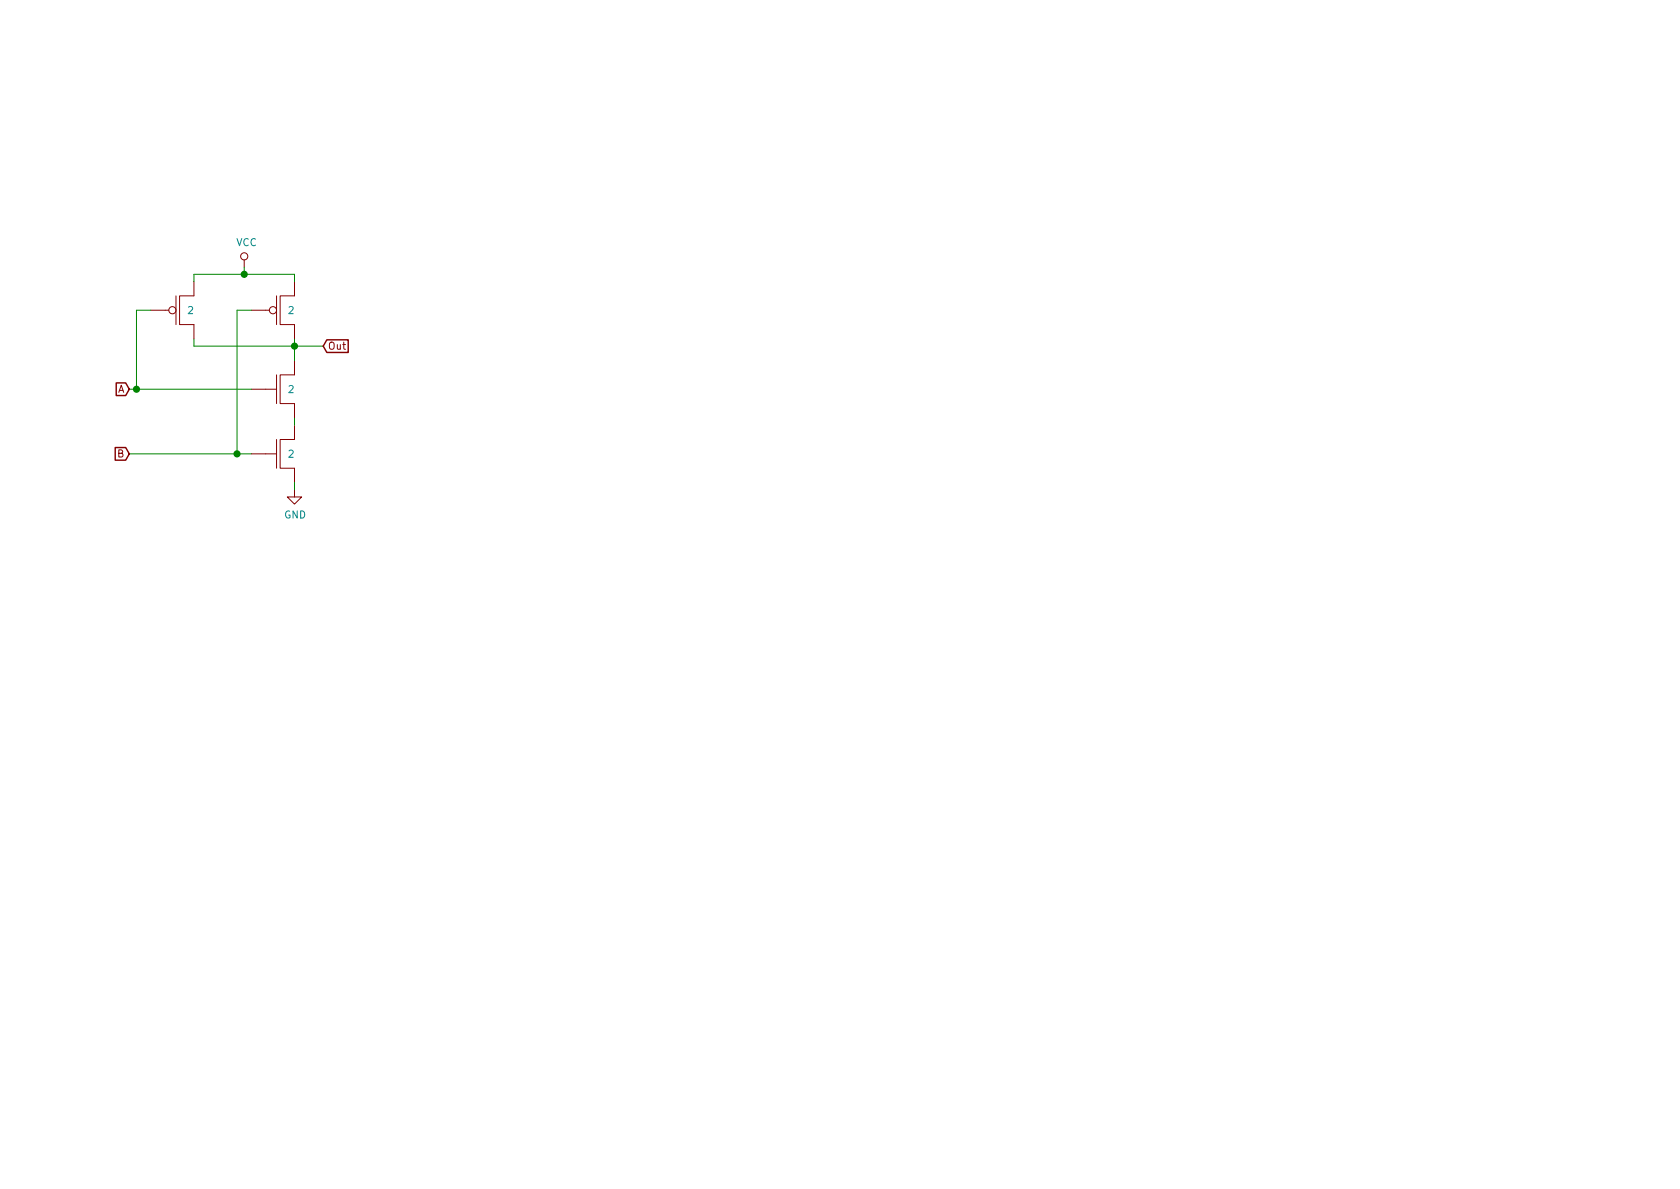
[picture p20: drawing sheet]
EESchema Schematic File Version 4
EELAYER 30 0
EELAYER END
$Descr A4 11693 8268
encoding utf-8
Sheet 20 25
Title ""
Date ""
Rev ""
Comp ""
Comment1 ""
Comment2 ""
Comment3 ""
Comment4 ""
$EndDescr
$Comp
L circuits:NMOS N?
U 1 1
P 1950 2700
F 0 "N?" H 1950 3000 50  0001 C CNN
F 1 "2" H 2000 2700 50  0000 L CNN
F 2 "" H 1950 2700 50  0001 C CNN
F 3 "" H 1950 2700 50  0001 C CNN
	1    1950 2700
	1    0    0    -1  
$EndComp
$Comp
L circuits:NMOS N?
U 1 1
P 1950 3150
F 0 "N?" H 1950 3450 50  0001 C CNN
F 1 "2" H 2000 3150 50  0000 L CNN
F 2 "" H 1950 3150 50  0001 C CNN
F 3 "" H 1950 3150 50  0001 C CNN
	1    1950 3150
	1    0    0    -1  
$EndComp
$Comp
L power:GND #PWR?
U 1 1
P 2050 3400
F 0 "#PWR?" H 2050 3150 50  0001 C CNN
F 1 "GND" H 2055 3227 50  0000 C CNN
F 2 "" H 2050 3400 50  0001 C CNN
F 3 "" H 2050 3400 50  0001 C CNN
	1    2050 3400
	1    0    0    -1  
$EndComp
Wire Wire Line
	2050 3400 2050 3350
Wire Wire Line
	2050 2900 2050 2950
Wire Wire Line
	2050 2500 2050 2400
Wire Wire Line
	2050 2400 2250 2400
Text GLabel 2250 2400 2    50   Input ~ 0
Out
$Comp
L circuits:PMOS P?
U 1 1
P 1950 2150
F 0 "P?" H 1950 2450 50  0001 C CNN
F 1 "2" H 2000 2150 50  0000 L CNN
F 2 "" H 1950 2150 50  0001 C CNN
F 3 "" H 1950 2150 50  0001 C CNN
	1    1950 2150
	1    0    0    -1  
$EndComp
Wire Wire Line
	2050 2350 2050 2400
Connection ~ 2050 2400
$Comp
L circuits:PMOS P?
U 1 1
P 1250 2150
F 0 "P?" H 1250 2450 50  0001 C CNN
F 1 "2" H 1300 2150 50  0000 L CNN
F 2 "" H 1250 2150 50  0001 C CNN
F 3 "" H 1250 2150 50  0001 C CNN
	1    1250 2150
	1    0    0    -1  
$EndComp
Wire Wire Line
	1350 2350 1350 2400
Wire Wire Line
	1350 2400 2050 2400
Wire Wire Line
	1050 2150 950  2150
Wire Wire Line
	950  2150 950  2700
Wire Wire Line
	950  2700 1750 2700
Wire Wire Line
	1750 3150 1650 3150
Wire Wire Line
	1650 3150 1650 2150
Wire Wire Line
	1650 2150 1750 2150
Wire Wire Line
	1650 3150 900  3150
Connection ~ 1650 3150
Wire Wire Line
	950  2700 900  2700
Connection ~ 950  2700
Text GLabel 900  2700 0    50   Input ~ 0
A
Text GLabel 900  3150 0    50   Input ~ 0
B
Wire Wire Line
	1350 1950 1350 1900
Wire Wire Line
	1350 1900 1700 1900
Wire Wire Line
	2050 1900 2050 1950
Wire Wire Line
	1700 1900 1700 1850
Connection ~ 1700 1900
Wire Wire Line
	1700 1900 2050 1900
$Comp
L power:VCC #PWR?
U 1 1
P 1700 1850
F 0 "#PWR?" H 1700 1700 50  0001 C CNN
F 1 "VCC" H 1717 2023 50  0000 C CNN
F 2 "" H 1700 1850 50  0001 C CNN
F 3 "" H 1700 1850 50  0001 C CNN
	1    1700 1850
	1    0    0    -1  
$EndComp
$EndSCHEMATC
